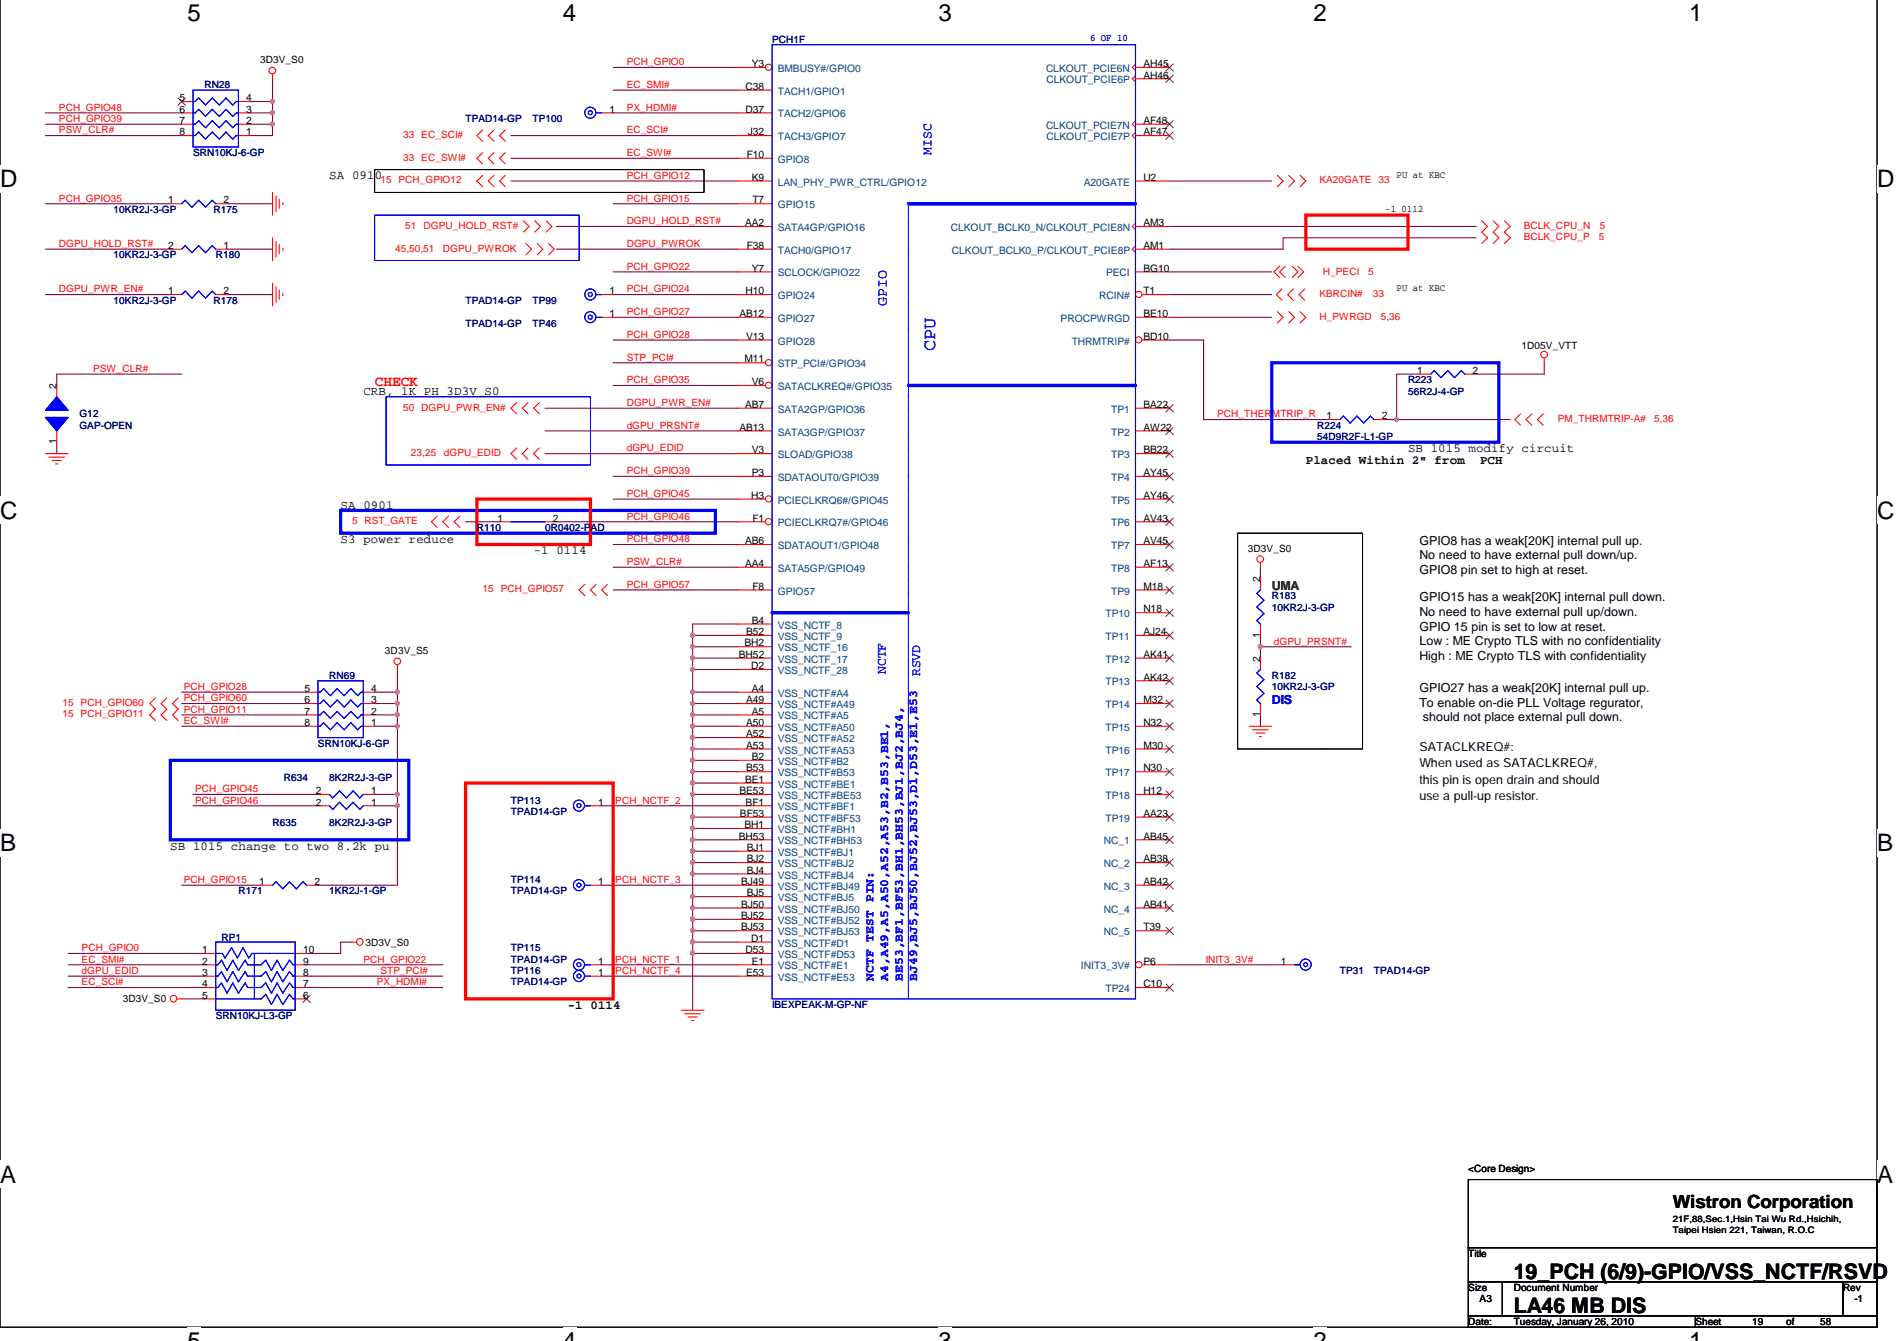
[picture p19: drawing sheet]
<svg xmlns="http://www.w3.org/2000/svg" width="297mm" height="210mm" viewBox="0 0 297 210" stroke-linecap="round" stroke-linejoin="round" font-family="sans-serif">
<defs><g id="words">
<g font-size="3.8">
<text x="29.4" y="3.3">5</text>
<text x="88.1" y="3.3">4</text>
<text x="146.9" y="3.3">3</text>
<text x="205.7" y="3.3">2</text>
<text x="264.5" y="3.3">1</text>
<text x="0" y="29.2">D</text>
<text x="293.9" y="29.2">D</text>
<text x="0" y="81.2">C</text>
<text x="293.9" y="81.2">C</text>
<text x="0" y="133.2">B</text>
<text x="293.9" y="133.2">B</text>
<text x="0" y="185.1">A</text>
<text x="293.9" y="185.1">A</text>
</g>
<g font-size="3.3">
<text x="237" y="200.2">19_PCH (6/9)-GPIO/VSS_NCTF/RSVD</text>
<text x="237" y="205.5">LA46 MB DIS</text>
</g>
<text font-size="2.8" fill="#00f" x="146.4" y="55" transform="rotate(-90 146.4 55)">CPU</text>
<text font-size="2.8" x="261.9" y="189">Wistron Corporation</text>
<text font-size="2.3" fill="#00f" x="138.9" y="47.9" transform="rotate(-90 138.9 47.9)">GPIO</text>
<text font-size="2.3" fill="#f00" x="58.7" y="60.4">CHECK</text>
<g font-size="2.1" fill="#00f">
<text x="145.8" y="24.2" transform="rotate(-90 145.8 24.2)">MISC</text>
<text x="138.7" y="105.5" transform="rotate(-90 138.7 105.5)">NCTF</text>
<text x="144.1" y="105.8" transform="rotate(-90 144.1 105.8)">RSVD</text>
</g>
<g font-size="1.9">
<text x="51.6" y="28.1">SA 0910</text>
<text x="56.9" y="61.9">CRB, 1K PH 3D3V_S0</text>
<text x="220.5" y="70.8">SB 1015 modify circuit</text>
<text x="204.5" y="72.6">Placed Within 2&quot; from</text>
<text x="231.8" y="72.6">PCH</text>
<text x="53.3" y="79.6">SA 0901</text>
<text x="53.3" y="85">S3 power reduce</text>
<text x="83.6" y="86.8">-1 0114</text>
<text x="222.3" y="85.2">GPIO8 has a weak[20K] internal pull up.</text>
<text x="222.3" y="87.5">No need to have external pull down/up.</text>
<text x="222.3" y="89.8">GPIO8 pin set to high at reset.</text>
<text x="222.3" y="94.1">GPIO15 has a weak[20K] internal pull down.</text>
<text x="222.3" y="96.4">No need to have external pull up/down.</text>
<text x="222.3" y="98.7">GPIO 15 pin is set to low at reset.</text>
<text x="222.3" y="101">Low : ME Crypto TLS with no confidentiality</text>
<text x="222.3" y="103.3">High : ME Crypto TLS with confidentiality</text>
<text x="222.3" y="108.3">GPIO27 has a weak[20K] internal pull up.</text>
<text x="222.3" y="110.6">To enable on-die PLL Voltage regurator,</text>
<text x="222.8" y="112.9">should not place external pull down.</text>
<text x="222.2" y="117.5">SATACLKREQ#:</text>
<text x="222.2" y="120.1">When used as SATACLKREQ#,</text>
<text x="222.2" y="122.7">this pin is open drain and should</text>
<text x="222.2" y="125.3">use a pull-up resistor.</text>
<text x="26.7" y="133">SB 1015 change to two 8.2k pu</text>
<text x="88.9" y="158">-1 0114</text>
</g>
<text font-size="1.9" fill="#008000" x="199.1" y="92.4">UMA</text>
<g font-size="1.9" fill="#00f">
<text x="199.1" y="110.2">DIS</text>
<text x="136.8" y="153.5" transform="rotate(-90 136.8 153.5)">NCTF TEST PIN:</text>
<text x="139.1" y="153.5" transform="rotate(-90 139.1 153.5)">A4,A49,A5,A50,A52,A53,B2,B53,BE1,</text>
<text x="141.4" y="153.5" transform="rotate(-90 141.4 153.5)">BE53,BF1,BF53,BH1,BH53,BJ1,BJ2,BJ4,</text>
<text x="143.6" y="153.5" transform="rotate(-90 143.6 153.5)">BJ49,BJ5,BJ50,BJ52,BJ53,D1,D53,E1,E53</text>
</g>
<g font-size="1.6">
<text x="40.7" y="9.9">3D3V_S0</text>
<text x="117.7" y="10.5">Y3</text>
<text x="179" y="10.5">AH45</text>
<text x="28.1" y="15.8">5</text>
<text x="28.1" y="17.6">6</text>
<text x="38.6" y="17.6">3</text>
<text x="38.6" y="15.8">4</text>
<text x="95.5" y="17.6">1</text>
<text x="116.8" y="17.6">D37</text>
<text x="116.8" y="14.1">C38</text>
<text x="179" y="12.3">AH46</text>
<text x="28.1" y="19.4">7</text>
<text x="28.1" y="21.2">8</text>
<text x="38.6" y="21.2">1</text>
<text x="38.6" y="19.4">2</text>
<text x="117.1" y="21.2">J32</text>
<text x="179" y="21.2">AF47</text>
<text x="179" y="19.4">AF48</text>
<text x="116.9" y="24.7">F10</text>
<text x="117.7" y="28.3">K9</text>
<text x="179" y="28.3">U2</text>
<text x="218.7" y="27.8">PU at KBC</text>
<text x="26.3" y="31.8">1</text>
<text x="35" y="31.8">2</text>
<text x="116.7" y="35.4">AA2</text>
<text x="117.8" y="31.8">T7</text>
<text x="179" y="35.4">AM3</text>
<text x="216.9" y="33.1">-1 0112</text>
<text x="26.3" y="39">2</text>
<text x="35" y="39">1</text>
<text x="116.9" y="39">F38</text>
<text x="179" y="39">AM1</text>
<text x="26.3" y="46.1">1</text>
<text x="35" y="46.1">2</text>
<text x="95.5" y="46.1">1</text>
<text x="116.8" y="46.1">H10</text>
<text x="117.7" y="42.5">Y7</text>
<text x="179" y="46.1">T1</text>
<text x="179" y="42.5">BG10</text>
<text x="218.7" y="45.6">PU at KBC</text>
<text x="95.5" y="49.6">1</text>
<text x="115.8" y="49.6">AB12</text>
<text x="116.8" y="53.2">V13</text>
<text x="179" y="53.2">BD10</text>
<text x="179" y="49.6">BE10</text>
<text x="116.6" y="56.7">M11</text>
<text x="221.9" y="58.5">1</text>
<text x="230.6" y="58.5">2</text>
<text x="238.3" y="54.7">1D05V_VTT</text>
<text x="8.8" y="60.9" transform="rotate(-90 8.8 60.9)">2</text>
<text x="116.7" y="63.9">AB7</text>
<text x="117.7" y="60.3">V6</text>
<text x="179" y="63.9">BA22</text>
<text x="207.7" y="65.6">1</text>
<text x="216.4" y="65.6">2</text>
<text x="8.8" y="69.6" transform="rotate(-90 8.8 69.6)">1</text>
<text x="115.8" y="67.4">AB13</text>
<text x="117.7" y="71">V3</text>
<text x="179" y="71">BB22</text>
<text x="179" y="67.4">AW22</text>
<text x="117.7" y="74.5">P3</text>
<text x="179" y="74.5">AY45</text>
<text x="77.9" y="81.6">1</text>
<text x="86.6" y="81.6">2</text>
<text x="117.6" y="78.1">H3</text>
<text x="117.8" y="81.6">F1</text>
<text x="179" y="78.1">AY46</text>
<text x="179" y="81.6">AV43</text>
<text x="116.7" y="88.7">AA4</text>
<text x="116.7" y="85.2">AB6</text>
<text x="179" y="85.2">AV45</text>
<text x="179" y="88.7">AF13</text>
<text x="195.4" y="86.3">3D3V_S0</text>
<text x="117.8" y="92.3">F8</text>
<text x="179" y="95.9">N18</text>
<text x="179" y="92.3">M18</text>
<text x="197.3" y="91.1" transform="rotate(-90 197.3 91.1)">2</text>
<text x="116.6" y="101.2">BH2</text>
<text x="116.8" y="99.4">B52</text>
<text x="117.7" y="97.6">B4</text>
<text x="179" y="99.4">AJ24</text>
<text x="197.3" y="99.8" transform="rotate(-90 197.3 99.8)">1</text>
<text x="60.3" y="102.3">3D3V_S5</text>
<text x="115.7" y="103">BH52</text>
<text x="117.6" y="104.7">D2</text>
<text x="179" y="103">AK41</text>
<text x="179" y="106.5">AK42</text>
<text x="197.3" y="103.6" transform="rotate(-90 197.3 103.6)">2</text>
<text x="47.7" y="108.3">5</text>
<text x="47.7" y="110.1">6</text>
<text x="47.7" y="111.9">7</text>
<text x="47.7" y="113.6">8</text>
<text x="58.1" y="113.6">1</text>
<text x="58.1" y="111.9">2</text>
<text x="58.1" y="110.1">3</text>
<text x="58.1" y="108.3">4</text>
<text x="116.8" y="110.1">A49</text>
<text x="116.8" y="113.6">A50</text>
<text x="117.7" y="108.3">A4</text>
<text x="117.7" y="111.9">A5</text>
<text x="179" y="110.1">M32</text>
<text x="179" y="113.6">N32</text>
<text x="197.3" y="112.2" transform="rotate(-90 197.3 112.2)">1</text>
<text x="116.8" y="115.4">A52</text>
<text x="116.8" y="117.2">A53</text>
<text x="117.7" y="119">B2</text>
<text x="179" y="117.2">M30</text>
<text x="49.4" y="124.3">2</text>
<text x="58.1" y="124.3">1</text>
<text x="115.8" y="124.3">BE53</text>
<text x="116.7" y="122.5">BE1</text>
<text x="116.8" y="120.7">B53</text>
<text x="179" y="120.7">N30</text>
<text x="179" y="124.3">H12</text>
<text x="49.4" y="126.1">2</text>
<text x="58.1" y="126.1">1</text>
<text x="93.7" y="126.1">1</text>
<text x="115.7" y="131.4">BH53</text>
<text x="115.9" y="127.9">BF53</text>
<text x="116.6" y="129.6">BH1</text>
<text x="116.8" y="126.1">BF1</text>
<text x="179" y="131.4">AB45</text>
<text x="179" y="127.9">AA23</text>
<text x="116.9" y="133.2">BJ1</text>
<text x="116.9" y="135">BJ2</text>
<text x="116.9" y="136.8">BJ4</text>
<text x="179" y="135">AB38</text>
<text x="40.6" y="138.5">1</text>
<text x="49.2" y="138.5">2</text>
<text x="93.7" y="138.5">1</text>
<text x="116" y="138.5">BJ49</text>
<text x="116" y="142.1">BJ50</text>
<text x="116" y="143.9">BJ52</text>
<text x="116.9" y="140.3">BJ5</text>
<text x="179" y="138.5">AB42</text>
<text x="179" y="142.1">AB41</text>
<text x="31.7" y="149.2">1</text>
<text x="47.5" y="149.2">10</text>
<text x="57.2" y="148">3D3V_S0</text>
<text x="116" y="145.6">BJ53</text>
<text x="116.8" y="149.2">D53</text>
<text x="117.6" y="147.4">D1</text>
<text x="179" y="145.6">T39</text>
<text x="31.7" y="151">2</text>
<text x="31.7" y="152.8">3</text>
<text x="31.7" y="154.5">4</text>
<text x="47.5" y="154.5">7</text>
<text x="47.5" y="152.8">8</text>
<text x="47.5" y="151">9</text>
<text x="93.7" y="151">1</text>
<text x="93.7" y="152.8">1</text>
<text x="116.8" y="152.8">E53</text>
<text x="117.7" y="151">E1</text>
<text x="179" y="154.5">C10</text>
<text x="179" y="151">P6</text>
<text x="200.6" y="151">1</text>
<text x="19.2" y="156.9">3D3V_S0</text>
<text x="31.7" y="156.3">5</text>
<text x="47.5" y="156.3">6</text>
<text x="229.9" y="183.4">&lt;Core Design&gt;</text>
<text x="229.9" y="196.7">Title</text>
<text x="229.9" y="202.1">Size</text>
<text x="231.7" y="203.8">A3</text>
<text x="237" y="202.1">Document Number</text>
<text x="288.6" y="202.1">Rev</text>
<text x="290.4" y="203.8">-1</text>
<text x="229.9" y="207.4">Date:</text>
<text x="237" y="207.4">Tuesday, January 26, 2010</text>
<text x="265.5" y="207.4">Sheet</text>
<text x="274.4" y="207.4">19</text>
<text x="279.7" y="207.4">of</text>
<text x="285" y="207.4">58</text>
</g>
<g font-size="1.6" fill="#f00">
<text x="98.1" y="10.2">PCH_GPIO0</text>
<text x="9.2" y="17.3">PCH_GPIO48</text>
<text x="98.1" y="17.3">PX_HDMI#</text>
<text x="98.1" y="13.8">EC_SMI#</text>
<text x="9.2" y="20.9">PSW_CLR#</text>
<text x="9.2" y="19.1">PCH_GPIO39</text>
<text x="63.1" y="21.6">33 EC_SCI#</text>
<text x="98.1" y="20.9">EC_SCI#</text>
<text x="59.6" y="28.7">15 PCH_GPIO12</text>
<text x="63.1" y="25.2">33 EC_SWI#</text>
<text x="98.1" y="24.4">EC_SWI#</text>
<text x="98.1" y="28">PCH_GPIO12</text>
<text x="206.6" y="28.7">KA20GATE 33</text>
<text x="9.2" y="31.6">PCH_GPIO35</text>
<text x="63.5" y="35.8">51</text>
<text x="66.3" y="35.8">DGPU_HOLD_RST#</text>
<text x="98.1" y="35.1">DGPU_HOLD_RST#</text>
<text x="98.1" y="31.6">PCH_GPIO15</text>
<text x="238.6" y="35.8">BCLK_CPU_N</text>
<text x="250.5" y="35.8">5</text>
<text x="9.2" y="38.7">DGPU_HOLD_RST#</text>
<text x="61.9" y="39.4">45,50,51</text>
<text x="69.3" y="39.4">DGPU_PWROK</text>
<text x="98.1" y="38.7">DGPU_PWROK</text>
<text x="238.6" y="37.6">BCLK_CPU_P</text>
<text x="250.4" y="37.6">5</text>
<text x="9.2" y="45.8">DGPU_PWR_EN#</text>
<text x="98.1" y="45.8">PCH_GPIO24</text>
<text x="98.1" y="42.2">PCH_GPIO22</text>
<text x="206.6" y="46.5">KBRCIN#</text>
<text x="207.1" y="43.1">H_PECI</text>
<text x="214.2" y="43.1">5</text>
<text x="215" y="46.5">33</text>
<text x="98.1" y="52.9">PCH_GPIO28</text>
<text x="98.1" y="49.3">PCH_GPIO27</text>
<text x="206.6" y="50.1">H_PWRGD</text>
<text x="216.2" y="50.1">5,36</text>
<text x="14.6" y="58.2">PSW_CLR#</text>
<text x="98.1" y="56.4">STP_PCI#</text>
<text x="63.1" y="64.3">50 DGPU_PWR_EN#</text>
<text x="98.1" y="63.6">DGPU_PWR_EN#</text>
<text x="98.1" y="60">PCH_GPIO35</text>
<text x="190.6" y="65.3">PCH_THER</text>
<text x="199.2" y="65.3">MTRIP_R</text>
<text x="64.3" y="71.4">23,25</text>
<text x="69.5" y="71.4">dGPU_EDID</text>
<text x="98.1" y="67.1">dGPU_PRSNT#</text>
<text x="98.1" y="70.7">dGPU_EDID</text>
<text x="243.9" y="66.1">PM_THRMTRIP-A#</text>
<text x="259" y="66.1">5,36</text>
<text x="98.1" y="74.2">PCH_GPIO39</text>
<text x="98.1" y="77.8">PCH_GPIO45</text>
<text x="55.1" y="82.1">5 RST_GATE</text>
<text x="98.1" y="81.3">PCH_GPIO46</text>
<text x="98.1" y="88.4">PSW_CLR#</text>
<text x="98.1" y="84.9">PCH_GPIO48</text>
<text x="75.6" y="92.7">15 PCH_GPIO57</text>
<text x="98.1" y="92">PCH_GPIO57</text>
<text x="199.5" y="100.9">dGPU_PRSNT#</text>
<text x="9.8" y="110.5">15 PCH_GPIO60</text>
<text x="9.8" y="112.3">15 PCH_GPIO11</text>
<text x="28.8" y="109.8">PCH_GPIO60</text>
<text x="28.8" y="108">PCH_GPIO28</text>
<text x="28.8" y="111.6">PCH_GPIO11</text>
<text x="28.8" y="113.3">EC_SWI#</text>
<text x="30.6" y="124">PCH_GPIO45</text>
<text x="30.6" y="125.8">PCH_GPIO46</text>
<text x="96.4" y="125.8">PCH_NCTF_2</text>
<text x="28.8" y="138.2">PCH_GPIO15</text>
<text x="96.4" y="138.2">PCH_NCTF_3</text>
<text x="12.8" y="148.9">PCH_GPIO0</text>
<text x="12.8" y="154.2">EC_SCI#</text>
<text x="12.8" y="150.7">EC_SMI#</text>
<text x="12.8" y="152.5">dGPU_EDID</text>
<text x="56.9" y="150.7">PCH_GPIO22</text>
<text x="59" y="154.2">PX_HDMI#</text>
<text x="59.6" y="152.5">STP_PCI#</text>
<text x="96.4" y="150.7">PCH_NCTF_1</text>
<text x="96.4" y="152.5">PCH_NCTF_4</text>
<text x="188.8" y="150.7">INIT3_3V#</text>
</g>
<g font-size="1.6" fill="#000080">
<text x="120.9" y="6.7">PCH1F</text>
<text x="32" y="13.8">RN28</text>
<text x="72.9" y="19.1">TPAD14-GP</text>
<text x="83.4" y="19.1">TP100</text>
<text x="30.2" y="24.4">SRN10KJ-6-GP</text>
<text x="17.8" y="33.3">10KR2J-3-GP</text>
<text x="33.4" y="33.3">R175</text>
<text x="17.8" y="40.4">10KR2J-3-GP</text>
<text x="33.8" y="40.4">R180</text>
<text x="17.8" y="47.6">10KR2J-3-GP</text>
<text x="33.4" y="47.6">R178</text>
<text x="72.9" y="47.6">TPAD14-GP</text>
<text x="83.4" y="47.6">TP99</text>
<text x="72.9" y="51.1">TPAD14-GP</text>
<text x="83.4" y="51.1">TP46</text>
<text x="12.4" y="65.3">G12</text>
<text x="220.5" y="60">R223</text>
<text x="220.5" y="61.8">56R2J-4-GP</text>
<text x="12.4" y="67.1">GAP-OPEN</text>
<text x="206.2" y="67.1">R224</text>
<text x="206.2" y="68.9">54D9R2F-L1-GP</text>
<text x="74.7" y="83.1">R110</text>
<text x="85.3" y="83.1">0R0402-PAD</text>
<text x="199.1" y="93.8">R183</text>
<text x="199.1" y="95.6">10KR2J-3-GP</text>
<text x="51.6" y="106.2">RN69</text>
<text x="199.1" y="106.2">R182</text>
<text x="199.1" y="108">10KR2J-3-GP</text>
<text x="49.8" y="116.9">SRN10KJ-6-GP</text>
<text x="44.4" y="122.2">R634</text>
<text x="51.6" y="122.2">8K2R2J-3-GP</text>
<text x="80" y="125.8">TP113</text>
<text x="42.7" y="129.3">R635</text>
<text x="51.6" y="129.3">8K2R2J-3-GP</text>
<text x="80" y="127.6">TPAD14-GP</text>
<text x="37.3" y="140">R171</text>
<text x="51.6" y="140">1KR2J-1-GP</text>
<text x="80" y="138.2">TP114</text>
<text x="80" y="140">TPAD14-GP</text>
<text x="34.7" y="147.3">RP1</text>
<text x="80" y="148.9">TP115</text>
<text x="80" y="150.7">TPAD14-GP</text>
<text x="80" y="152.5">TP116</text>
<text x="80" y="154.2">TPAD14-GP</text>
<text x="209.8" y="152.5">TP31</text>
<text x="215.1" y="152.5">TPAD14-GP</text>
<text x="33.8" y="159.6">SRN10KJ-L3-GP</text>
<text x="120.9" y="157.8">IBEXPEAK-M-GP-NF</text>
</g>
<g font-size="1.6" fill="#004080">
<text x="121.8" y="11.3">BMBUSY#/GPIO0</text>
<text x="163.8" y="11.3">CLKOUT_PCIE6N</text>
<text x="121.8" y="14.8">TACH1/GPIO1</text>
<text x="163.9" y="13.1">CLKOUT_PCIE6P</text>
<text x="121.8" y="18.4">TACH2/GPIO6</text>
<text x="121.8" y="21.9">TACH3/GPIO7</text>
<text x="163.8" y="20.2">CLKOUT_PCIE7N</text>
<text x="163.9" y="21.9">CLKOUT_PCIE7P</text>
<text x="121.8" y="29.1">LAN_PHY_PWR_CTRL/GPIO12</text>
<text x="121.8" y="25.5">GPIO8</text>
<text x="169.7" y="29.1">A20GATE</text>
<text x="121.8" y="32.6">GPIO15</text>
<text x="121.8" y="39.7">TACH0/GPIO17</text>
<text x="121.8" y="36.2">SATA4GP/GPIO16</text>
<text x="148.9" y="36.2">CLKOUT_BCLK0_N/CLKOUT_PCIE8N</text>
<text x="149.1" y="39.7">CLKOUT_BCLK0_P/CLKOUT_PCIE8P</text>
<text x="121.8" y="46.8">GPIO24</text>
<text x="121.8" y="43.3">SCLOCK/GPIO22</text>
<text x="172.1" y="46.8">RCIN#</text>
<text x="173.2" y="43.3">PECI</text>
<text x="121.8" y="50.4">GPIO27</text>
<text x="121.8" y="53.9">GPIO28</text>
<text x="166.1" y="50.4">PROCPWRGD</text>
<text x="167.8" y="53.9">THRMTRIP#</text>
<text x="121.8" y="57.5">STP_PCI#/GPIO34</text>
<text x="121.8" y="64.6">SATA2GP/GPIO36</text>
<text x="121.8" y="61.1">SATACLKREQ#/GPIO35</text>
<text x="174" y="64.6">TP1</text>
<text x="121.8" y="68.2">SATA3GP/GPIO37</text>
<text x="121.8" y="71.7">SLOAD/GPIO38</text>
<text x="174" y="71.7">TP3</text>
<text x="174" y="68.2">TP2</text>
<text x="121.8" y="75.3">SDATAOUT0/GPIO39</text>
<text x="174" y="75.3">TP4</text>
<text x="121.8" y="78.8">PCIECLKRQ6#/GPIO45</text>
<text x="121.8" y="82.4">PCIECLKRQ7#/GPIO46</text>
<text x="174" y="78.8">TP5</text>
<text x="174" y="82.4">TP6</text>
<text x="121.8" y="89.5">SATA5GP/GPIO49</text>
<text x="121.8" y="86">SDATAOUT1/GPIO48</text>
<text x="174" y="86">TP7</text>
<text x="174" y="89.5">TP8</text>
<text x="121.8" y="93.1">GPIO57</text>
<text x="174" y="93.1">TP9</text>
<text x="121.8" y="98.4">VSS_NCTF_8</text>
<text x="121.8" y="100.2">VSS_NCTF_9</text>
<text x="121.8" y="102">VSS_NCTF_16</text>
<text x="173.1" y="96.6">TP10</text>
<text x="173.1" y="100.2">TP11</text>
<text x="121.8" y="103.7">VSS_NCTF_17</text>
<text x="121.8" y="105.5">VSS_NCTF_28</text>
<text x="173.1" y="103.7">TP12</text>
<text x="173.1" y="107.3">TP13</text>
<text x="121.8" y="109.1">VSS_NCTF#A4</text>
<text x="121.8" y="110.8">VSS_NCTF#A49</text>
<text x="121.8" y="112.6">VSS_NCTF#A5</text>
<text x="173.1" y="110.8">TP14</text>
<text x="121.8" y="114.4">VSS_NCTF#A50</text>
<text x="121.8" y="116.2">VSS_NCTF#A52</text>
<text x="121.8" y="118">VSS_NCTF#A53</text>
<text x="121.8" y="119.7">VSS_NCTF#B2</text>
<text x="173.1" y="118">TP16</text>
<text x="173.1" y="114.4">TP15</text>
<text x="121.8" y="121.5">VSS_NCTF#B53</text>
<text x="121.8" y="123.3">VSS_NCTF#BE1</text>
<text x="121.8" y="125.1">VSS_NCTF#BE53</text>
<text x="173.1" y="121.5">TP17</text>
<text x="173.1" y="125.1">TP18</text>
<text x="121.8" y="126.8">VSS_NCTF#BF1</text>
<text x="121.8" y="128.6">VSS_NCTF#BF53</text>
<text x="121.8" y="130.4">VSS_NCTF#BH1</text>
<text x="173.1" y="128.6">TP19</text>
<text x="121.8" y="132.2">VSS_NCTF#BH53</text>
<text x="121.8" y="134">VSS_NCTF#BJ1</text>
<text x="121.8" y="135.7">VSS_NCTF#BJ2</text>
<text x="121.8" y="137.5">VSS_NCTF#BJ4</text>
<text x="172.8" y="132.2">NC_1</text>
<text x="172.8" y="135.7">NC_2</text>
<text x="121.8" y="139.3">VSS_NCTF#BJ49</text>
<text x="121.8" y="141.1">VSS_NCTF#BJ5</text>
<text x="121.8" y="142.8">VSS_NCTF#BJ50</text>
<text x="172.8" y="139.3">NC_3</text>
<text x="172.8" y="142.8">NC_4</text>
<text x="121.8" y="144.6">VSS_NCTF#BJ52</text>
<text x="121.8" y="146.4">VSS_NCTF#BJ53</text>
<text x="121.8" y="148.2">VSS_NCTF#D1</text>
<text x="121.8" y="150">VSS_NCTF#D53</text>
<text x="172.8" y="146.4">NC_5</text>
<text x="121.8" y="151.7">VSS_NCTF#E1</text>
<text x="121.8" y="153.5">VSS_NCTF#E53</text>
<text x="169.2" y="151.7">INIT3_3V#</text>
<text x="173.1" y="155.3">TP24</text>
</g>
<text font-size="1.6" fill="#00f" x="170.7" y="6.4">6 OF 10</text>
<g font-size="1.4">
<text x="261.9" y="191.3">21F,88,Sec.1,Hsin Tai Wu Rd.,Hsichih,</text>
<text x="261.9" y="193.1">Taipei Hsien 221, Taiwan, R.O.C</text>
</g>
</g></defs>
<path d="M0 -.1v207.8h293.9v-207.8" fill="none" stroke="#000" stroke-width=".17"/>
<g fill="#fff">
<path d="M29.4 -.1h2.1v4.2h-2.1z"/>
<path d="M29.4 207.7h2.1v2.2h-2.1z"/>
<path d="M88.1 -.1h2.2v4.2h-2.2z"/>
<path d="M88.1 207.7h2.2v2.2h-2.2z"/>
<path d="M146.9 -.1h2.2v4.2h-2.2z"/>
<path d="M146.9 207.7h2.2v2.2h-2.2z"/>
<path d="M205.7 -.1h2.1v4.2h-2.1z"/>
<path d="M205.7 207.7h2.1v2.2h-2.1z"/>
<path d="M264.5 -.1h2.1v4.2h-2.1z"/>
<path d="M264.5 207.7h2.1v2.2h-2.1z"/>
<path d="M0 25.8h2.8v4.3h-2.8z"/>
<path d="M293.9 25.8h2.8v4.3h-2.8z"/>
<path d="M0 77.8h2.8v4.2h-2.8z"/>
<path d="M293.9 77.8h2.8v4.2h-2.8z"/>
<path d="M0 129.8h2.5v4.2h-2.5z"/>
<path d="M293.9 129.8h2.6v4.2h-2.6z"/>
<path d="M0 181.7h2.5v4.2h-2.5z"/>
<path d="M293.9 181.7h2.6v4.2h-2.6z"/>
</g>
<g fill="none" stroke="#800040" stroke-width=".17">
<path d="M7.1 17.7h21.3M7.1 19.4h21.3M39.1 17.7h3.6M39.1 15.9h3.6M39.1 19.4h3.6M42.7 12.3v8.9h-3.6M96 17.7h19.6M96 14.1h19.6M96 10.6h19.6M7.1 39h19.6M7.1 21.2h21.3M7.1 31.9h19.6"/>
<path d="M35.6 39h7.1M35.6 31.9h7.1M80 24.8h35.6M80 21.2h35.6M80 28.3h35.6M87.1 39h28.5M87.1 35.4h28.5M96 31.9h19.6M183.1 28.3h16M183.1 35.4h48M231.1 37.2h-30.2v1.8h-17.8M7.1 46.1h19.6"/>
<path d="M28.4 58.6h-19.5v1.7M35.6 46.1h7.1M96 53.2h19.6M96 42.6h19.6M96 46.1h19.6M96 49.7h19.6M96 56.8h19.6M183.1 53.2h5.4v12.5h19.5M183.1 42.6h16M183.1 46.1h16M183.1 49.7h16M222.2 58.6h-3.5v7.1"/>
<path d="M241.8 56.8v1.8h-10.7M8.9 69.2v1.8M85.3 67.5h30.3M85.3 63.9h30.3M85.3 71h30.3M96 74.6h19.6M96 78.1h19.6M96 60.3h19.6M216.9 65.7h19.6M72.9 81.7h5.3M87.1 81.7h28.5M96 88.8h19.6"/>
<path d="M96 85.2h19.6M96 92.3h19.6M108.5 99.5h7.1M115.6 97.7h-7.1v60.4M197.4 88.8v1.8M197.4 99.5v3.5M28.4 113.7h19.6M28.4 108.3h19.6M28.4 110.1h19.6M28.4 111.9h19.6M58.7 113.7h3.5M58.7 108.3h3.5"/>
<path d="M58.7 110.1h3.5M58.7 111.9h3.5M62.2 104.8v33.8h-12.4M108.5 113.7h7.1M108.5 108.3h7.1M108.5 110.1h7.1M108.5 101.2h7.1M108.5 111.9h7.1M108.5 115.5h7.1M108.5 103h7.1M108.5 117.2h7.1M108.5 104.8h7.1"/>
<path d="M108.5 119h7.1M197.4 111.9v1.8M197.4 101.2h14.2M28.4 138.6h12.5M30.2 126.1h19.6M30.2 124.3h19.6M58.7 126.1h3.5M58.7 124.3h3.5M94.2 138.6h21.4M94.2 126.1h21.4M108.5 124.3h7.1M108.5 127.9h7.1"/>
<path d="M108.5 129.7h7.1M108.5 131.5h7.1M108.5 133.2h7.1M108.5 120.8h7.1M108.5 135h7.1M108.5 122.6h7.1M108.5 136.8h7.1M10.7 149.2h21.3M10.7 154.6h21.3M10.7 151h21.3M10.7 152.8h21.3M28.4 156.4h3.6"/>
<path d="M48 154.6h21.3M48 151h21.3M48 152.8h21.3M55.1 147.5h-1.8v1.7h-5.3M94.2 151h21.4M94.2 152.8h21.4M108.5 147.5h7.1M108.5 149.2h7.1M108.5 140.3h7.1M108.5 142.1h7.1M108.5 143.9h7.1M108.5 145.7h7.1"/>
<path d="M183.1 151h17.8"/>
</g>
<g fill="#f0f" stroke="#f0f" stroke-width=".17">
<circle cx="108.4" cy="147.4" r=".32"/>
<circle cx="108.4" cy="149.2" r=".32"/>
<circle cx="108.4" cy="140.3" r=".32"/>
<circle cx="108.4" cy="142.1" r=".32"/>
<circle cx="108.4" cy="143.9" r=".32"/>
<circle cx="108.4" cy="145.7" r=".32"/>
<circle cx="108.4" cy="136.8" r=".32"/>
<circle cx="108.4" cy="108.3" r=".32"/>
<circle cx="108.4" cy="110.1" r=".32"/>
<circle cx="108.4" cy="122.5" r=".32"/>
<circle cx="108.4" cy="135" r=".32"/>
<circle cx="108.4" cy="115.4" r=".32"/>
<circle cx="197.3" cy="101.2" r=".32"/>
<circle cx="62.2" cy="126.1" r=".32"/>
<circle cx="62.2" cy="124.3" r=".32"/>
<circle cx="218.7" cy="65.6" r=".32"/>
<circle cx="108.4" cy="99.4" r=".32"/>
<circle cx="108.4" cy="111.9" r=".32"/>
<circle cx="108.4" cy="113.7" r=".32"/>
<circle cx="62.2" cy="110.1" r=".32"/>
<circle cx="62.2" cy="108.3" r=".32"/>
<circle cx="108.4" cy="101.2" r=".32"/>
<circle cx="108.4" cy="117.2" r=".32"/>
<circle cx="42.6" cy="17.6" r=".32"/>
<circle cx="42.6" cy="15.9" r=".32"/>
<circle cx="42.6" cy="19.4" r=".32"/>
<circle cx="108.4" cy="103" r=".32"/>
<circle cx="62.2" cy="113.7" r=".32"/>
<circle cx="108.4" cy="104.8" r=".32"/>
<circle cx="108.4" cy="127.9" r=".32"/>
<circle cx="108.4" cy="129.7" r=".32"/>
<circle cx="108.4" cy="119" r=".32"/>
<circle cx="108.4" cy="131.4" r=".32"/>
<circle cx="108.4" cy="133.2" r=".32"/>
<circle cx="108.4" cy="120.8" r=".32"/>
<circle cx="108.4" cy="124.3" r=".32"/>
<circle cx="62.2" cy="111.9" r=".32"/>
</g>
<g fill="none" stroke="#f00" stroke-width=".17">
<path d="M28.4 19.4h1.8M28.4 17.7h1.8M28.4 15.9h1.8M37.3 19.4h1.8M37.3 17.7h1.8M37.3 15.9h1.8M42.7 11.6v.7M94.2 17.7h1.8M115.6 17.7h5.3M26.7 39h1.7M28.4 21.2h1.8M33.8 39h1.8"/>
<path d="M37.3 21.2h1.8M42.7 30.1v3.6M42.7 37.2v3.6M43.2 30.7v2.4M43.2 37.8v2.4M43.7 31.2v1.4M43.7 38.3v1.4M44.3 31.7v.4M44.3 38.8v.4M75.6 20.3l-.9 .9 .9 .9M75.6 27.4l-.9 .9 .9 .9M75.6 23.9l-.9 .9 .9 .9"/>
<path d="M77.3 23.9l-.8 .9 .8 .9M77.3 20.3l-.8 .9 .8 .9M77.3 27.4l-.8 .9 .8 .9M79.1 23.9l-.9 .9 .9 .9M79.1 27.4l-.9 .9 .9 .9M79.1 20.3l-.9 .9 .9 .9M82 34.6l.8 .8-.8 .9M82.3 38.1l.9 .9-.9 .9M83.7 34.6l.9 .8-.9 .9M84.1 38.1l.9 .9-.9 .9M85.5 34.6l.9 .8-.9 .9M85.9 38.1l.9 .9-.9 .9"/>
<path d="M115.6 21.2h5.3M115.6 39h5.3M115.6 28.3h5.3M177.8 28.3h5.3M200 27.4l.9 .9-.9 .9M201.8 27.4l.9 .9-.9 .9M203.6 27.4l.9 .9-.9 .9M232 34.6l.9 .8-.9 .9 .9 .9-.9 .9M233.8 34.6l.9 .8-.9 .9 .9 .9-.9 .9M235.6 34.6l.9 .8-.9 .9 .9 .9-.9 .9M26.7 46.1h1.7M33.8 46.1h1.8"/>
<path d="M42.7 44.3v3.6M43.2 44.9v2.4M43.7 45.4v1.4M44.3 45.9v.4M94.2 46.1h1.8M94.2 49.7h1.8M115.6 46.1h5.3M115.6 49.7h5.3M115.6 53.2h5.3M115.6 42.6h5.3M177.8 49.7h5.3M200 48.8l.9 .9-.9 .9"/>
<path d="M200.4 41.7l-.9 .9 .9 .8M200.7 45.2l-.8 .9 .8 .9M201.3 41.7l-.9 .9 .9 .8M201.8 48.8l.9 .9-.9 .9M202.4 41.7l.8 .9-.8 .8M202.5 45.2l-.9 .9 .9 .9M203.2 41.7l.9 .9-.9 .8M203.6 48.8l.9 .9-.9 .9M204.3 45.2l-.9 .9 .9 .9M222.2 58.6h1.8M229.4 58.6h1.7M241.8 56.1v.7"/>
<path d="M7.1 71h3.6M7.7 71.6h2.4M8.2 72.1h1.4M8.7 72.6h.4M8.9 60.3v1.8M8.9 67.5v1.7M80.9 70.1l-.9 .9 .9 .9M80.9 63l-.9 .9 .9 .9M82.7 70.1l-.9 .9 .9 .9M82.7 63l-.9 .9 .9 .9M84.5 70.1l-.9 .9 .9 .9M84.5 63l-.9 .9 .9 .9"/>
<path d="M115.6 71h5.3M115.6 67.5h5.3M115.6 74.6h5.3M208 65.7h1.8M215.1 65.7h1.8M238.1 64.8l-.9 .9 .9 .9M239.9 64.8l-.9 .9 .9 .9M241.6 64.8l-.9 .9 .9 .9M68.5 80.8l-.9 .9 .9 .9M70.2 80.8l-.9 .9 .9 .9M72 80.8l-.9 .9 .9 .9M78.2 81.7h1.8"/>
<path d="M85.3 81.7h1.8M91.6 91.5l-.9 .8 .9 .9M93.3 91.5l-.8 .8 .8 .9M95.1 91.5l-.9 .8 .9 .9M115.6 92.3h5.3M115.6 97.7h5.3M115.6 99.5h5.3M115.6 88.8h5.3M115.6 85.2h5.3M177.8 92.3h5.3M177.8 99.5h5.3M177.8 95.9h5.3"/>
<path d="M197.4 88.1v.7M197.4 90.6v1.7M197.4 97.7v1.8M24.3 109.2l-.8 .9 .8 .9-.8 .9 .8 .9M26.1 109.2l-.9 .9 .9 .9-.9 .9 .9 .9M27.9 109.2l-.9 .9 .9 .9-.9 .9 .9 .9M62.2 104.1v.7M115.6 113.7h5.3M115.6 108.3h5.3M115.6 110.1h5.3M115.6 111.9h5.3M115.6 115.5h5.3"/>
<path d="M115.6 117.2h5.3M115.6 119h5.3M115.6 101.2h5.3M115.6 103h5.3M115.6 104.8h5.3M177.8 103h5.3M195.6 113.7h3.5M196.1 114.2h2.5M196.6 114.7h1.5M197.2 115.3h.3M40.9 138.6h1.8M48 138.6h1.8"/>
<path d="M115.6 138.6h5.3M115.6 120.8h5.3M115.6 122.6h5.3M115.6 124.3h5.3M115.6 126.1h5.3M115.6 127.9h5.3M115.6 129.7h5.3M115.6 131.5h5.3M115.6 133.2h5.3M115.6 135h5.3M115.6 136.8h5.3M27.7 156.4h.7"/>
<path d="M32 156.4h1.8M32 149.2h1.8M32 151h1.8M32 152.8h1.8M32 154.6h1.8M46.2 156.4h1.8M46.2 149.2h1.8M46.2 151h1.8M46.2 152.8h1.8M46.2 154.6h1.8M55.1 147.5h.7M92.5 151h1.7"/>
<path d="M106.7 158.1h3.5M107.2 158.7h2.5M107.7 159.2h1.5M108.3 159.7h.3M115.6 147.5h5.3M115.6 149.2h5.3M115.6 151h5.3M115.6 152.8h5.3M115.6 140.3h5.3M115.6 142.1h5.3M115.6 143.9h5.3M115.6 145.7h5.3"/>
<path d="M200.9 151h1.8"/>
<circle cx="42.7" cy="11.1" r=".52"/>
<circle cx="241.8" cy="55.5" r=".52"/>
<circle cx="197.3" cy="87.5" r=".52"/>
<circle cx="62.2" cy="103.5" r=".52"/>
<circle cx="27.2" cy="156.3" r=".52"/>
<circle cx="56.3" cy="147.4" r=".52"/>
</g>
<path d="M229.9 184.6h64v10.7h-64zM229.9 195.3h64v5.3h-64zM229.9 200.6h5.3v5.4h-5.3zM229.9 206h35.6v1.7h-35.6zM235.2 200.6h53.4v5.4h-53.4zM265.5 206h28.4v1.7h-28.4zM288.6 200.6h5.3v5.4h-5.3z" fill="none" stroke="#000" stroke-width=".17"/>
<path d="M58.7 26.6h51.5v3.5h-51.5zM193.8 83.5h19.6v33.7h-19.6z" fill="none" stroke="#000" stroke-width=".16"/>
<path d="M58.7 33.7h32v7.1h-32zM60.5 62.1h32v10.7h-32z" fill="none" stroke="#00f" stroke-width=".16"/>
<path d="M199.1 56.8h35.6v12.4h-35.6zM53.3 79.9h58.7v3.6h-58.7zM26.7 119h37.3v12.5h-37.3z" fill="none" stroke="#00f" stroke-width=".51"/>
<path d="M204.5 33.7h16v5.3h-16zM74.7 78.1h17.8v7.1h-17.8zM72.9 122.6h23.1v33.8h-23.1z" fill="none" stroke="#f00" stroke-width=".51"/>
<path d="M27.9 15.3l1.1 1.2M29 15.3l-1.1 1.2M182.6 91.8l1.1 1.1M182.6 95.3l1.1 1.2M182.6 98.9l1.1 1.1M183.7 91.8l-1.2 1.1M183.7 95.3l-1.2 1.2M183.7 98.9l-1.2 1.1M182.6 102.5l1.1 1.1M183.7 102.5l-1.2 1.1M47.5 155.8l1.1 1.1M48.6 155.8l-1.2 1.1" fill="none" stroke="#804000" stroke-width=".16"/>
<g fill="none" stroke="#00f" stroke-width=".17">
<path d="M30.2 19.4h.4l.5-.5 1.1 1.1 1-1.1 1.1 1.1 1.1-1.1 1 1.1 .6-.6h.3M30.2 17.7h.4l.5-.6 1.1 1.1 1-1.1 1.1 1.1 1.1-1.1 1 1.1 .6-.5h.3M30.2 15.9h.4l.5-.6 1.1 1.1 1-1.1 1.1 1.1 1.1-1.1 1 1.1 .6-.5h.3M30.2 14.1h7.1v8.9h-7.1zM93.3 17.7h.9M28.4 39l.6-.5 1.1 1.1 1-1.1 1.1 1.1 1-1.1 .6 .5M30.2 21.2h.4l.5-.5 1.1 1.1 1-1.1 1.1 1.1 1.1-1.1 1 1.1 .6-.6h.3M28.4 46.1l.6-.5 1.1 1.1 1-1.1 1.1 1.1 1-1.1 .6 .5M93.3 46.1h.9M93.3 49.7h.9M224 58.6l.6-.6 1 1.1 1.1-1.1 1.1 1.1 1-1.1 .6 .6M209.8 65.7l.6-.6 1 1.1 1.1-1.1 1 1.1 1.1-1.1 .5 .6"/>
<path d="M80 81.7h5.3M197.4 92.3l-.6 .6 1.1 1.1-1.1 1 1.1 1.1-1.1 1 .6 .6M42.7 138.6l.5-.6 1.1 1.1 1-1.1 1.1 1.1 1.1-1.1 .5 .6M33.8 147.5h12.4v10.6h-12.4zM33.8 149.2h1l.4 .8 1.1-1.6 .9 1.6 .9-1.6 .8 1.6 .6-.8h6.7M33.8 156.4h7.1l.7-.8 .9 1.6 .9-1.6 .9 1.6 1-1.6 .6 .8h.3M33.8 151h.3l.6-.7 .9 1.6 .8-1.6 .9 1.6 1.1-1.6 .4 .7h2.1l.7-.7 .9 1.6 .9-1.6 .9 1.6 1-1.6 .6 .7h.3M33.8 152.8h.3l.6-.7 .9 1.6 .8-1.6 .9 1.6 1.1-1.6 .4 .7h2.1l.7-.7 .9 1.6 .9-1.6 .9 1.6 1-1.6 .6 .7h.3M33.8 154.6h.3l.6-.7 .9 1.6 .8-1.6 .9 1.6 1.1-1.6 .4 .7h2.1l.7-.7 .9 1.6 .9-1.6 .9 1.6 1-1.6 .6 .7h.3M39.8 149.2v7.2M91.6 151h.9M202.7 151h.9"/>
<circle cx="92.4" cy="17.6" r=".32"/>
<circle cx="92.4" cy="17.6" r=".87"/>
<circle cx="92.4" cy="49.6" r=".32"/>
<circle cx="92.4" cy="46.1" r=".32"/>
<circle cx="92.4" cy="49.6" r=".87"/>
<circle cx="92.4" cy="46.1" r=".87"/>
<circle cx="90.7" cy="151" r=".32"/>
<circle cx="90.7" cy="151" r=".87"/>
<circle cx="204.4" cy="151" r=".32"/>
<circle cx="204.4" cy="151" r=".87"/>
</g>
<g fill="#00f" stroke="#00f" stroke-width=".17">
<path d="M7.1 65.3h3.6l-1.8 2.2z" fill-rule="evenodd"/>
<path d="M8.9 62.1l1.8 2.1h-3.6z" fill-rule="evenodd"/>
<path d="M7.1 65.3h3.6l-1.8 2.2z" fill-rule="evenodd"/>
<path d="M8.9 62.1l1.8 2.1h-3.6z" fill-rule="evenodd"/>
</g>
<circle cx="178.3" cy="46.1" r=".5" fill="#fff" stroke="#f00" stroke-width=".17"/>
<path d="M177.8 42.6h5.3M178.9 46.1h4.2" fill="none" stroke="#f00" stroke-width=".17"/>
<circle cx="178.3" cy="53.2" r=".5" fill="#fff" stroke="#f00" stroke-width=".17"/>
<path d="M177.8 10l-.5 .6 .5 .5M177.8 10.6h5.3M177.8 11.8l-.5 .5 .5 .5M177.8 12.3h5.3M115.6 24.8h5.3M178.9 53.2h4.2" fill="none" stroke="#f00" stroke-width=".17"/>
<path d="M182.6 10l1.1 1.1M182.6 11.8l1.1 1.1M183.7 10l-1.2 1.1M183.7 11.8l-1.2 1.1" fill="none" stroke="#804000" stroke-width=".16"/>
<circle cx="120.4" cy="78.1" r=".5" fill="#fff" stroke="#f00" stroke-width=".17"/>
<path d="M177.8 18.9l-.5 .5 .5 .6M177.8 19.4h5.3M177.8 20.7l-.5 .5 .5 .5M177.8 21.2h5.3M115.6 78.1h4.2" fill="none" stroke="#f00" stroke-width=".17"/>
<path d="M182.6 18.9l1.1 1.1M183.7 18.9l-1.2 1.1M182.6 20.7l1.1 1.1M183.7 20.7l-1.2 1.1" fill="none" stroke="#804000" stroke-width=".16"/>
<circle cx="120.4" cy="81.6" r=".5" fill="#fff" stroke="#f00" stroke-width=".17"/>
<path d="M177.8 78.1h5.3M177.8 74.6h5.3M115.6 81.7h4.2M177.8 81.7h5.3M177.8 85.2h5.3" fill="none" stroke="#f00" stroke-width=".17"/>
<path d="M182.6 77.6l1.1 1.1M182.6 74l1.1 1.2M183.7 77.6l-1.2 1.1M183.7 74l-1.2 1.2M182.6 81.1l1.1 1.2M182.6 84.7l1.1 1.1M183.7 81.1l-1.2 1.2M183.7 84.7l-1.2 1.1" fill="none" stroke="#804000" stroke-width=".16"/>
<circle cx="120.4" cy="10.5" r=".5" fill="#fff" stroke="#f00" stroke-width=".17"/>
<g fill="none" stroke="#f00" stroke-width=".17">
<path d="M115.6 10.6h4.2M115.6 14.1h5.3M115.6 31.9h5.3M115.6 63.9h5.3M177.8 71h5.3M177.8 63.9h5.3M177.8 67.5h5.3M177.8 117.2h5.3M177.8 106.6h5.3M177.8 110.1h5.3M177.8 113.7h5.3M177.8 120.8h5.3"/>
<path d="M177.8 131.5h5.3M177.8 135h5.3M177.8 138.6h5.3M177.8 142.1h5.3M177.8 145.7h5.3"/>
</g>
<g fill="none" stroke="#804000" stroke-width=".16">
<path d="M182.6 70.5l1.1 1.1M182.6 63.3l1.1 1.2M182.6 66.9l1.1 1.1M183.7 70.5l-1.2 1.1M183.7 63.3l-1.2 1.2M183.7 66.9l-1.2 1.1M182.6 116.7l1.1 1.1M182.6 106l1.1 1.2M182.6 109.6l1.1 1.1M182.6 113.1l1.1 1.2M183.7 116.7l-1.2 1.1M183.7 106l-1.2 1.2"/>
<path d="M183.7 109.6l-1.2 1.1M183.7 113.1l-1.2 1.2M182.6 120.2l1.1 1.2M182.6 130.9l1.1 1.2M182.6 134.5l1.1 1.1M182.6 138l1.1 1.2M183.7 120.2l-1.2 1.2M183.7 130.9l-1.2 1.2M183.7 134.5l-1.2 1.1M183.7 138l-1.2 1.2M182.6 141.6l1.1 1.1M182.6 145.1l1.1 1.2"/>
<path d="M183.7 141.6l-1.2 1.1M183.7 145.1l-1.2 1.2"/>
</g>
<circle cx="178.3" cy="151" r=".5" fill="#fff" stroke="#f00" stroke-width=".17"/>
<path d="M178.9 151h4.2" fill="none" stroke="#f00" stroke-width=".17"/>
<circle cx="120.4" cy="56.8" r=".5" fill="#fff" stroke="#f00" stroke-width=".17"/>
<path d="M115.6 56.8h4.2" fill="none" stroke="#f00" stroke-width=".17"/>
<circle cx="120.4" cy="60.3" r=".5" fill="#fff" stroke="#f00" stroke-width=".17"/>
<g fill="none" stroke="#f00" stroke-width=".17">
<path d="M26.7 31.9h1.7M33.8 31.9h1.8M115.6 35.4h5.3M177.8 35.4h5.3M177.8 34.9l-.5 .5 .5 .6M177.8 38.5l-.5 .5 .5 .5M177.8 39h5.3M115.6 60.3h4.2M177.8 88.8h5.3M48 113.7h1.8M48 111.9h1.8M48 110.1h1.8"/>
<path d="M48 108.3h1.8M56.9 113.7h1.8M56.9 111.9h1.8M56.9 110.1h1.8M56.9 108.3h1.8M197.4 103v1.8M197.4 110.1v1.8M49.8 124.3h1.8M49.8 126.1h1.8M56.9 124.3h1.8M56.9 126.1h1.8M92.5 126.1h1.7"/>
<path d="M92.5 138.6h1.7M177.8 127.9h5.3M177.8 124.3h5.3M92.5 152.8h1.7M177.8 154.6h5.3"/>
</g>
<path d="M182.6 88.2l1.1 1.2M183.7 88.2l-1.2 1.2M182.6 127.4l1.1 1.1M182.6 123.8l1.1 1.1M183.7 127.4l-1.2 1.1M183.7 123.8l-1.2 1.1M182.6 154l1.1 1.2M183.7 154l-1.2 1.2" fill="none" stroke="#804000" stroke-width=".16"/>
<path d="M142.2 31.9h35.6M142.2 60.3h35.6M120.9 95.9h21.3" fill="none" stroke="#00f" stroke-width=".51"/>
<g fill="none" stroke="#00f" stroke-width=".17">
<path d="M120.9 7h56.9v149.4h-56.9zM28.4 31.9l.6-.6 1.1 1.1 1-1.1 1.1 1.1 1-1.1 .6 .6M49.8 113.7h.3l.6-.6 1 1.1 1.1-1.1 1.1 1.1 1-1.1 1.1 1.1 .6-.5h.3M49.8 111.9h.3l.6-.5 1 1.1 1.1-1.1 1.1 1.1 1-1.1 1.1 1.1 .6-.6h.3M49.8 110.1h.3l.6-.5 1 1.1 1.1-1.1 1.1 1.1 1-1.1 1.1 1.1 .6-.6h.3M49.8 108.3h.3l.6-.5 1 1.1 1.1-1.1 1.1 1.1 1-1.1 1.1 1.1 .6-.6h.3M49.8 106.6h7.1v8.9h-7.1zM197.4 104.8l-.6 .5 1.1 1.1-1.1 1.1 1.1 1-1.1 1.1 .6 .5M51.6 126.1l.5 .6 1.1-1.1 1 1.1 1.1-1.1 1 1.1 .6-.6M51.6 124.3l.5 .6 1.1-1.1 1 1.1 1.1-1.1 1 1.1 .6-.6M91.6 138.6h.9M91.6 126.1h.9"/>
<path d="M91.6 152.8h.9"/>
<circle cx="90.7" cy="126.1" r=".32"/>
<circle cx="90.7" cy="138.5" r=".32"/>
<circle cx="90.7" cy="126.1" r=".87"/>
<circle cx="90.7" cy="138.5" r=".87"/>
<circle cx="90.7" cy="152.8" r=".32"/>
<circle cx="90.7" cy="152.8" r=".87"/>
</g>
<path d="M142.2 31.9v124.5" fill="none" stroke="#fff" stroke-width=".16" stroke-dasharray=".3 .1"/>
<path d="M142.2 31.9v124.5" fill="none" stroke="#00f" stroke-width=".16" stroke-dasharray=".3 .1"/>
<g fill="#f0f" stroke="#f0f" stroke-width=".17">
<circle cx="108.4" cy="147.4" r=".32"/>
<circle cx="108.4" cy="149.2" r=".32"/>
<circle cx="108.4" cy="140.3" r=".32"/>
<circle cx="108.4" cy="142.1" r=".32"/>
<circle cx="108.4" cy="143.9" r=".32"/>
<circle cx="108.4" cy="145.7" r=".32"/>
<circle cx="108.4" cy="136.8" r=".32"/>
<circle cx="108.4" cy="108.3" r=".32"/>
<circle cx="108.4" cy="110.1" r=".32"/>
<circle cx="108.4" cy="122.5" r=".32"/>
<circle cx="108.4" cy="135" r=".32"/>
<circle cx="108.4" cy="115.4" r=".32"/>
<circle cx="197.3" cy="101.2" r=".32"/>
<circle cx="62.2" cy="126.1" r=".32"/>
<circle cx="62.2" cy="124.3" r=".32"/>
<circle cx="218.7" cy="65.6" r=".32"/>
<circle cx="108.4" cy="99.4" r=".32"/>
<circle cx="108.4" cy="111.9" r=".32"/>
<circle cx="108.4" cy="113.7" r=".32"/>
<circle cx="62.2" cy="110.1" r=".32"/>
<circle cx="62.2" cy="108.3" r=".32"/>
<circle cx="108.4" cy="101.2" r=".32"/>
<circle cx="108.4" cy="117.2" r=".32"/>
<circle cx="42.6" cy="17.6" r=".32"/>
<circle cx="42.6" cy="15.9" r=".32"/>
<circle cx="42.6" cy="19.4" r=".32"/>
<circle cx="108.4" cy="103" r=".32"/>
<circle cx="62.2" cy="113.7" r=".32"/>
<circle cx="108.4" cy="104.8" r=".32"/>
<circle cx="108.4" cy="127.9" r=".32"/>
<circle cx="108.4" cy="129.7" r=".32"/>
<circle cx="108.4" cy="119" r=".32"/>
<circle cx="108.4" cy="131.4" r=".32"/>
<circle cx="108.4" cy="133.2" r=".32"/>
<circle cx="108.4" cy="120.8" r=".32"/>
<circle cx="108.4" cy="124.3" r=".32"/>
<circle cx="62.2" cy="111.9" r=".32"/>
</g>
<use href="#words"/>
</svg>
